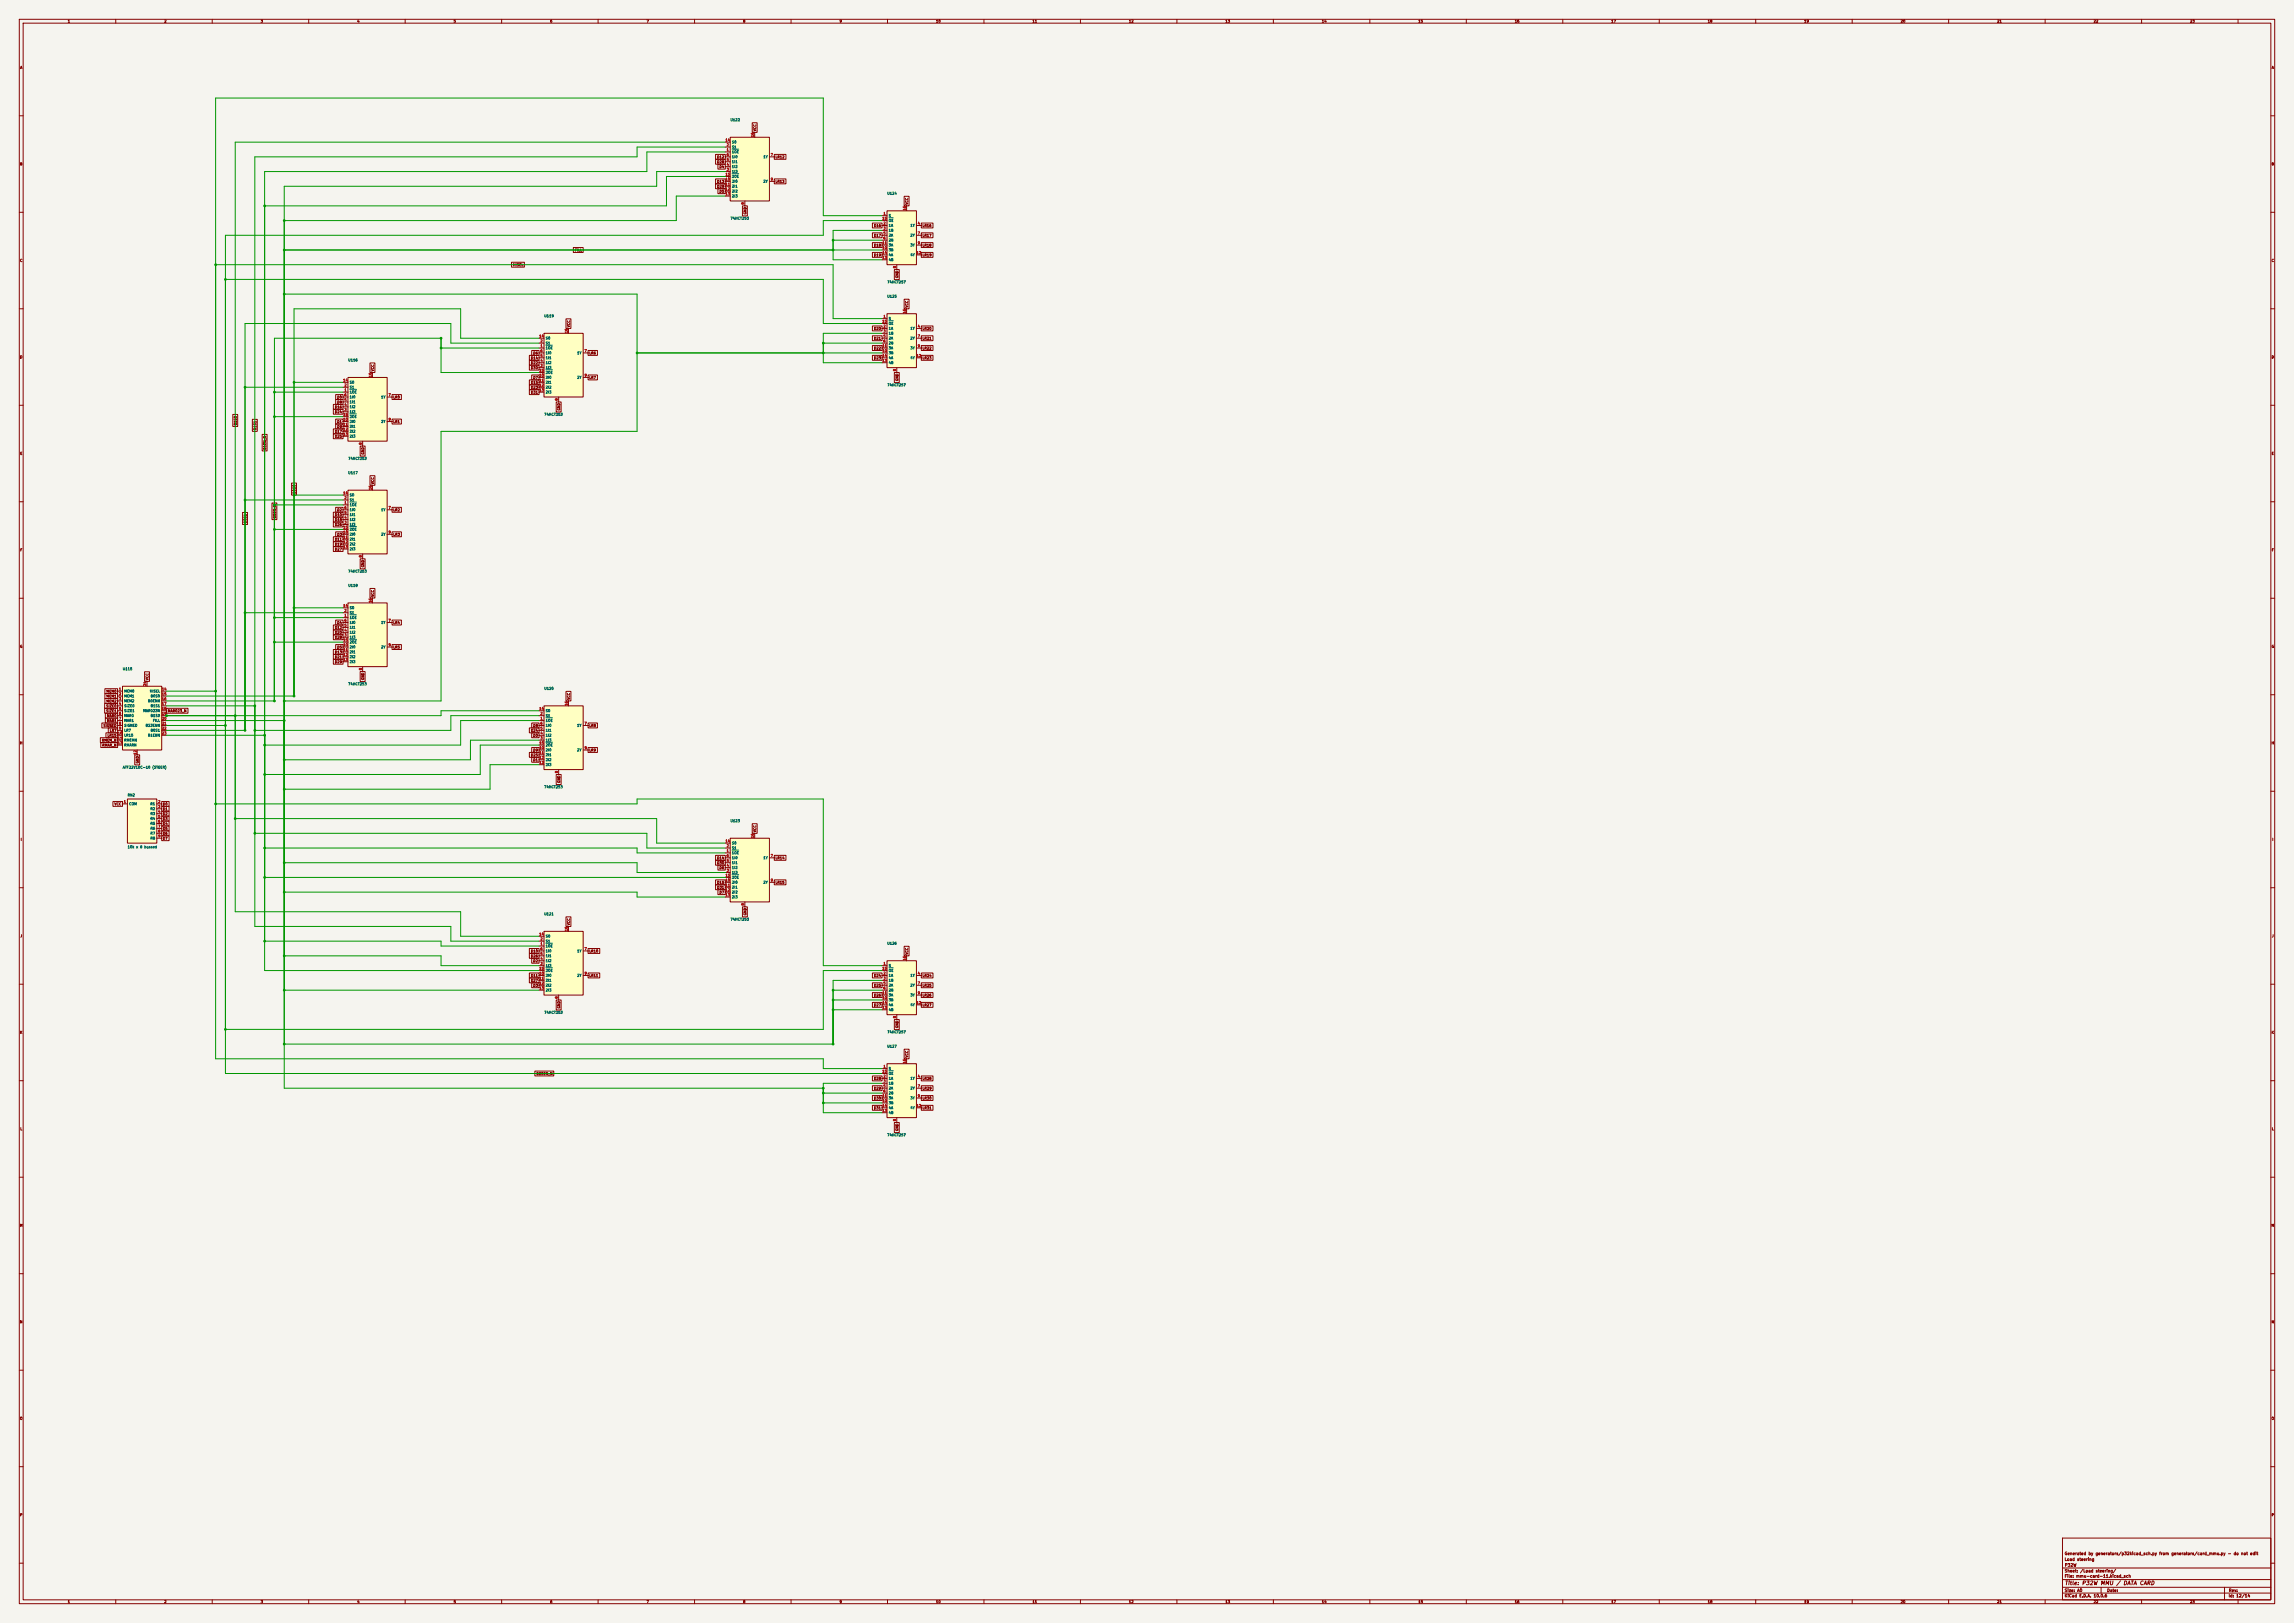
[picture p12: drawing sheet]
<svg xmlns="http://www.w3.org/2000/svg" width="1189mm" height="841mm" viewBox="0 0 1189 841" stroke-linecap="round" stroke-linejoin="round" font-family="sans-serif">
<defs><g id="words">
<text font-size="2" fill="#840000" x="1070" y="822">Title: P32W MMU / DATA CARD</text>
<g font-size="1.5" fill="#840000">
<text x="1070" y="809">Load steering</text>
<text x="1070" y="806">Generated by generators/p32kicad_sch.py from generators/card_mmu.py - do not edit</text>
<text x="1070" y="815">Sheet: /Load steering/</text>
<text x="1070" y="812">P32W</text>
<text x="1070" y="818">File: mmu-card-11.kicad_sch</text>
<text x="1070" y="825">Size: A0</text>
<text x="1092" y="825">Date:</text>
<text x="1155" y="825">Rev:</text>
<text x="1070" y="828">KiCad E.D.A. 10.0.6</text>
<text x="1155" y="828">Id: 12/14</text>
</g>
<g font-size="1.3" fill="#840000">
<text x="35" y="12">1</text>
<text x="85" y="12">2</text>
<text x="135" y="12">3</text>
<text x="185" y="12">4</text>
<text x="235" y="12">5</text>
<text x="285" y="12">6</text>
<text x="335" y="12">7</text>
<text x="385" y="12">8</text>
<text x="435" y="12">9</text>
<text x="485" y="12">10</text>
<text x="535" y="12">11</text>
<text x="585" y="12">12</text>
<text x="635" y="12">13</text>
<text x="685" y="12">14</text>
<text x="735" y="12">15</text>
<text x="785" y="12">16</text>
<text x="835" y="12">17</text>
<text x="885" y="12">18</text>
<text x="935" y="12">19</text>
<text x="985" y="12">20</text>
<text x="1035" y="12">21</text>
<text x="1085" y="12">22</text>
<text x="1135" y="12">23</text>
<text x="10" y="36">A</text>
<text x="1177" y="36">A</text>
<text x="392" y="68" transform="rotate(-90 392 68)">VCC</text>
<text x="372" y="82">D12</text>
<text x="402" y="82">LR12</text>
<text x="10" y="86">B</text>
<text x="372" y="85">D28</text>
<text x="373" y="87">D4</text>
<text x="1177" y="86">B</text>
<text x="372" y="95">D13</text>
<text x="402" y="95">LR13</text>
<text x="372" y="98">D29</text>
<text x="373" y="100">D5</text>
<text x="471" y="106" transform="rotate(-90 471 106)">VCC</text>
<text x="387" y="111" transform="rotate(-90 387 111)">GND</text>
<text x="453" y="118">D16</text>
<text x="478" y="118">LR16</text>
<text x="453" y="123">D17</text>
<text x="478" y="123">LR17</text>
<text x="298" y="131">FILL</text>
<text x="453" y="128">D18</text>
<text x="478" y="128">LR18</text>
<text x="10" y="136">C</text>
<text x="453" y="133">D19</text>
<text x="478" y="133">LR19</text>
<text x="1177" y="136">C</text>
<text x="266" y="138">HISEL</text>
<text x="466" y="144" transform="rotate(-90 466 144)">GND</text>
<text x="471" y="160" transform="rotate(-90 471 160)">VCC</text>
<text x="296" y="170" transform="rotate(-90 296 170)">VCC</text>
<text x="453" y="171">D20</text>
<text x="478" y="171">LR20</text>
<text x="453" y="176">D21</text>
<text x="478" y="176">LR21</text>
<text x="10" y="186">D</text>
<text x="276" y="184">D6</text>
<text x="305" y="184">LR6</text>
<text x="453" y="181">D22</text>
<text x="478" y="181">LR22</text>
<text x="1177" y="186">D</text>
<text x="275" y="192">D30</text>
<text x="275" y="189">D22</text>
<text x="275" y="186">D14</text>
<text x="453" y="186">D23</text>
<text x="478" y="186">LR23</text>
<text x="194" y="193" transform="rotate(-90 194 193)">VCC</text>
<text x="276" y="197">D7</text>
<text x="305" y="197">LR7</text>
<text x="466" y="198" transform="rotate(-90 466 198)">GND</text>
<text x="275" y="202">D23</text>
<text x="275" y="199">D15</text>
<text x="175" y="209">D8</text>
<text x="175" y="207">D0</text>
<text x="204" y="207">LR0</text>
<text x="275" y="204">D31</text>
<text x="173" y="214">D24</text>
<text x="173" y="212">D16</text>
<text x="291" y="213" transform="rotate(-90 291 213)">GND</text>
<text x="123" y="221" transform="rotate(-90 123 221)">B1S0</text>
<text x="175" y="219">D1</text>
<text x="204" y="219">LR1</text>
<text x="133" y="223" transform="rotate(-90 133 223)">B1S1</text>
<text x="173" y="227">D25</text>
<text x="173" y="225">D17</text>
<text x="175" y="222">D9</text>
<text x="138" y="233" transform="rotate(-90 138 233)">B1EN_N</text>
<text x="10" y="236">E</text>
<text x="189" y="236" transform="rotate(-90 189 236)">GND</text>
<text x="1177" y="236">E</text>
<text x="194" y="251" transform="rotate(-90 194 251)">VCC</text>
<text x="153" y="256" transform="rotate(-90 153 256)">B0S0</text>
<text x="143" y="269" transform="rotate(-90 143 269)">B0EN_N</text>
<text x="173" y="268">D10</text>
<text x="175" y="265">D2</text>
<text x="204" y="265">LR2</text>
<text x="128" y="271" transform="rotate(-90 128 271)">B0S1</text>
<text x="173" y="273">D26</text>
<text x="173" y="270">D18</text>
<text x="173" y="280">D11</text>
<text x="175" y="278">D3</text>
<text x="204" y="278">LR3</text>
<text x="10" y="286">F</text>
<text x="173" y="286">D27</text>
<text x="173" y="283">D19</text>
<text x="1177" y="286">F</text>
<text x="189" y="294" transform="rotate(-90 189 294)">GND</text>
<text x="194" y="309" transform="rotate(-90 194 309)">VCC</text>
<text x="175" y="324">D4</text>
<text x="204" y="324">LR4</text>
<text x="173" y="329">D20</text>
<text x="173" y="326">D12</text>
<text x="10" y="336">G</text>
<text x="173" y="331">D28</text>
<text x="1177" y="336">G</text>
<text x="173" y="341">D21</text>
<text x="173" y="339">D13</text>
<text x="175" y="336">D5</text>
<text x="204" y="336">LR5</text>
<text x="173" y="344">D29</text>
<text x="77" y="353" transform="rotate(-90 77 353)">VCC</text>
<text x="189" y="353" transform="rotate(-90 189 353)">GND</text>
<text x="55" y="359">MEM0</text>
<text x="55" y="364">MEM2</text>
<text x="55" y="362">MEM1</text>
<text x="296" y="363" transform="rotate(-90 296 363)">VCC</text>
<text x="55" y="367">SIZE0</text>
<text x="55" y="369">SIZE1</text>
<text x="55" y="372">MAR0</text>
<text x="87" y="369">MAR023_N</text>
<text x="53" y="377">SIGNED</text>
<text x="55" y="374">MAR1</text>
<text x="276" y="377">D8</text>
<text x="305" y="377">LR8</text>
<text x="56" y="382">LR15</text>
<text x="57" y="380">LR7</text>
<text x="275" y="380">D24</text>
<text x="276" y="382">D0</text>
<text x="10" y="386">H</text>
<text x="53" y="385">RMEM_N</text>
<text x="53" y="387">RMAR_N</text>
<text x="276" y="390">D9</text>
<text x="305" y="390">LR9</text>
<text x="1177" y="386">H</text>
<text x="72" y="396" transform="rotate(-90 72 396)">GND</text>
<text x="275" y="392">D25</text>
<text x="276" y="395">D1</text>
<text x="291" y="406" transform="rotate(-90 291 406)">GND</text>
<text x="59" y="418">VCC</text>
<text x="84" y="418">D0</text>
<text x="84" y="420">D1</text>
<text x="84" y="423">D2</text>
<text x="84" y="425">D3</text>
<text x="84" y="428">D4</text>
<text x="84" y="430">D5</text>
<text x="392" y="431" transform="rotate(-90 392 431)">VCC</text>
<text x="11" y="436">I</text>
<text x="84" y="435">D7</text>
<text x="84" y="433">D6</text>
<text x="1178" y="436">I</text>
<text x="372" y="446">D14</text>
<text x="372" y="448">D30</text>
<text x="402" y="446">LR14</text>
<text x="373" y="451">D6</text>
<text x="372" y="458">D15</text>
<text x="372" y="461">D31</text>
<text x="402" y="458">LR15</text>
<text x="373" y="463">D7</text>
<text x="296" y="480" transform="rotate(-90 296 480)">VCC</text>
<text x="387" y="474" transform="rotate(-90 387 474)">GND</text>
<text x="10" y="486">J</text>
<text x="1177" y="486">J</text>
<text x="275" y="494">D10</text>
<text x="275" y="496">D26</text>
<text x="305" y="494">LR10</text>
<text x="471" y="495" transform="rotate(-90 471 495)">VCC</text>
<text x="276" y="499">D2</text>
<text x="275" y="507">D11</text>
<text x="275" y="509">D27</text>
<text x="305" y="507">LR11</text>
<text x="453" y="507">D24</text>
<text x="478" y="507">LR24</text>
<text x="276" y="512">D3</text>
<text x="453" y="512">D25</text>
<text x="478" y="512">LR25</text>
<text x="453" y="517">D26</text>
<text x="453" y="522">D27</text>
<text x="478" y="517">LR26</text>
<text x="478" y="522">LR27</text>
<text x="291" y="523" transform="rotate(-90 291 523)">GND</text>
<text x="466" y="533" transform="rotate(-90 466 533)">GND</text>
<text x="10" y="536">K</text>
<text x="1177" y="536">K</text>
<text x="471" y="548" transform="rotate(-90 471 548)">VCC</text>
<text x="278" y="557">B23EN_N</text>
<text x="453" y="560">D28</text>
<text x="478" y="560">LR28</text>
<text x="453" y="565">D29</text>
<text x="478" y="565">LR29</text>
<text x="453" y="575">D31</text>
<text x="453" y="570">D30</text>
<text x="478" y="570">LR30</text>
<text x="478" y="575">LR31</text>
<text x="10" y="586">L</text>
<text x="466" y="586" transform="rotate(-90 466 586)">GND</text>
<text x="1177" y="586">L</text>
<text x="10" y="636">M</text>
<text x="1177" y="636">M</text>
<text x="10" y="686">N</text>
<text x="1177" y="686">N</text>
<text x="10" y="736">O</text>
<text x="1177" y="736">O</text>
<text x="10" y="786">P</text>
<text x="1177" y="786">P</text>
<text x="35" y="831">1</text>
<text x="85" y="831">2</text>
<text x="135" y="831">3</text>
<text x="185" y="831">4</text>
<text x="235" y="831">5</text>
<text x="285" y="831">6</text>
<text x="335" y="831">7</text>
<text x="385" y="831">8</text>
<text x="435" y="831">9</text>
<text x="485" y="831">10</text>
<text x="535" y="831">11</text>
<text x="585" y="831">12</text>
<text x="635" y="831">13</text>
<text x="685" y="831">14</text>
<text x="735" y="831">15</text>
<text x="785" y="831">16</text>
<text x="835" y="831">17</text>
<text x="885" y="831">18</text>
<text x="935" y="831">19</text>
<text x="985" y="831">20</text>
<text x="1035" y="831">21</text>
<text x="1085" y="831">22</text>
<text x="1135" y="831">23</text>
</g>
<g font-size="1.3" fill="#006464">
<text x="378" y="63">U122</text>
<text x="379" y="77">S1</text>
<text x="379" y="75">S0</text>
<text x="379" y="80">1OE</text>
<text x="379" y="82">1I0</text>
<text x="395" y="82">1Y</text>
<text x="379" y="90">1I3</text>
<text x="379" y="87">1I2</text>
<text x="379" y="85">1I1</text>
<text x="379" y="95">2I0</text>
<text x="379" y="92">2OE</text>
<text x="395" y="95">2Y</text>
<text x="379" y="97">2I1</text>
<text x="379" y="100">2I2</text>
<text x="460" y="101">U124</text>
<text x="379" y="103">2I3</text>
<text x="460" y="113">S</text>
<text x="378" y="114">74HCT253</text>
<text x="460" y="118">1A</text>
<text x="460" y="115">OE</text>
<text x="472" y="118">1Y</text>
<text x="460" y="120">1B</text>
<text x="460" y="123">2A</text>
<text x="460" y="125">2B</text>
<text x="472" y="123">2Y</text>
<text x="460" y="131">3B</text>
<text x="460" y="128">3A</text>
<text x="472" y="128">3Y</text>
<text x="460" y="136">4B</text>
<text x="460" y="133">4A</text>
<text x="472" y="133">4Y</text>
<text x="460" y="147">74HCT257</text>
<text x="460" y="155">U125</text>
<text x="282" y="165">U119</text>
<text x="460" y="166">S</text>
<text x="460" y="171">1A</text>
<text x="460" y="174">1B</text>
<text x="460" y="169">OE</text>
<text x="472" y="171">1Y</text>
<text x="283" y="179">S1</text>
<text x="283" y="176">S0</text>
<text x="460" y="176">2A</text>
<text x="460" y="179">2B</text>
<text x="472" y="176">2Y</text>
<text x="283" y="181">1OE</text>
<text x="283" y="184">1I0</text>
<text x="299" y="184">1Y</text>
<text x="460" y="184">3B</text>
<text x="460" y="181">3A</text>
<text x="472" y="181">3Y</text>
<text x="180" y="188">U116</text>
<text x="283" y="191">1I3</text>
<text x="283" y="189">1I2</text>
<text x="283" y="186">1I1</text>
<text x="460" y="189">4B</text>
<text x="460" y="186">4A</text>
<text x="472" y="186">4Y</text>
<text x="283" y="197">2I0</text>
<text x="283" y="194">2OE</text>
<text x="299" y="197">2Y</text>
<text x="181" y="202">S1</text>
<text x="181" y="199">S0</text>
<text x="283" y="199">2I1</text>
<text x="283" y="202">2I2</text>
<text x="460" y="200">74HCT257</text>
<text x="181" y="204">1OE</text>
<text x="181" y="209">1I1</text>
<text x="181" y="207">1I0</text>
<text x="197" y="207">1Y</text>
<text x="283" y="204">2I3</text>
<text x="181" y="214">1I3</text>
<text x="181" y="212">1I2</text>
<text x="282" y="216">74HCT253</text>
<text x="181" y="219">2I0</text>
<text x="181" y="222">2I1</text>
<text x="181" y="217">2OE</text>
<text x="197" y="219">2Y</text>
<text x="181" y="224">2I2</text>
<text x="181" y="227">2I3</text>
<text x="180" y="239">74HCT253</text>
<text x="180" y="246">U117</text>
<text x="181" y="258">S0</text>
<text x="181" y="263">1OE</text>
<text x="181" y="260">S1</text>
<text x="181" y="268">1I1</text>
<text x="181" y="265">1I0</text>
<text x="197" y="265">1Y</text>
<text x="181" y="273">1I3</text>
<text x="181" y="270">1I2</text>
<text x="181" y="275">2OE</text>
<text x="181" y="278">2I0</text>
<text x="181" y="280">2I1</text>
<text x="197" y="278">2Y</text>
<text x="181" y="283">2I2</text>
<text x="181" y="285">2I3</text>
<text x="180" y="297">74HCT253</text>
<text x="180" y="304">U118</text>
<text x="181" y="316">S0</text>
<text x="181" y="321">1OE</text>
<text x="181" y="318">S1</text>
<text x="181" y="324">1I0</text>
<text x="197" y="324">1Y</text>
<text x="181" y="329">1I2</text>
<text x="181" y="326">1I1</text>
<text x="181" y="331">1I3</text>
<text x="181" y="334">2OE</text>
<text x="181" y="336">2I0</text>
<text x="181" y="339">2I1</text>
<text x="181" y="341">2I2</text>
<text x="197" y="336">2Y</text>
<text x="63" y="348">U115</text>
<text x="181" y="344">2I3</text>
<text x="64" y="359">MEM0</text>
<text x="78" y="359">HISEL</text>
<text x="180" y="355">74HCT253</text>
<text x="282" y="358">U120</text>
<text x="64" y="362">MEM1</text>
<text x="64" y="364">MEM2</text>
<text x="77" y="364">B0ENN</text>
<text x="78" y="362">B0S0</text>
<text x="64" y="367">SIZE0</text>
<text x="64" y="369">SIZE1</text>
<text x="64" y="372">MAR0</text>
<text x="74" y="369">MAR023N</text>
<text x="78" y="367">B1S1</text>
<text x="78" y="372">B1S0</text>
<text x="283" y="372">S1</text>
<text x="283" y="369">S0</text>
<text x="64" y="374">MAR1</text>
<text x="64" y="377">SIGNED</text>
<text x="75" y="377">B23ENN</text>
<text x="79" y="374">FILL</text>
<text x="283" y="374">1OE</text>
<text x="283" y="377">1I0</text>
<text x="299" y="377">1Y</text>
<text x="64" y="379">LR7</text>
<text x="64" y="382">LR15</text>
<text x="77" y="382">B1ENN</text>
<text x="78" y="379">B0S1</text>
<text x="283" y="382">1I2</text>
<text x="283" y="379">1I1</text>
<text x="64" y="385">RMEMN</text>
<text x="64" y="387">RMARN</text>
<text x="283" y="385">1I3</text>
<text x="283" y="390">2I0</text>
<text x="283" y="387">2OE</text>
<text x="299" y="390">2Y</text>
<text x="283" y="392">2I1</text>
<text x="283" y="395">2I2</text>
<text x="63" y="399">ATF22V10C-10 (STEER)</text>
<text x="283" y="397">2I3</text>
<text x="66" y="413">RN2</text>
<text x="282" y="409">74HCT253</text>
<text x="67" y="418">COM</text>
<text x="78" y="418">R1</text>
<text x="78" y="420">R2</text>
<text x="78" y="423">R3</text>
<text x="78" y="425">R4</text>
<text x="78" y="428">R5</text>
<text x="78" y="430">R6</text>
<text x="378" y="426">U123</text>
<text x="78" y="433">R7</text>
<text x="78" y="435">R8</text>
<text x="379" y="438">S0</text>
<text x="66" y="440">10k x 8 bussed</text>
<text x="379" y="443">1OE</text>
<text x="379" y="440">S1</text>
<text x="379" y="448">1I1</text>
<text x="379" y="445">1I0</text>
<text x="395" y="445">1Y</text>
<text x="379" y="453">1I3</text>
<text x="379" y="451">1I2</text>
<text x="379" y="456">2OE</text>
<text x="379" y="458">2I0</text>
<text x="379" y="461">2I1</text>
<text x="395" y="458">2Y</text>
<text x="379" y="463">2I2</text>
<text x="379" y="466">2I3</text>
<text x="282" y="475">U121</text>
<text x="378" y="477">74HCT253</text>
<text x="283" y="491">1OE</text>
<text x="283" y="489">S1</text>
<text x="283" y="486">S0</text>
<text x="460" y="490">U126</text>
<text x="283" y="496">1I1</text>
<text x="283" y="494">1I0</text>
<text x="299" y="494">1Y</text>
<text x="283" y="501">1I3</text>
<text x="283" y="499">1I2</text>
<text x="283" y="504">2OE</text>
<text x="460" y="501">S</text>
<text x="460" y="504">OE</text>
<text x="283" y="506">2I0</text>
<text x="283" y="509">2I1</text>
<text x="299" y="506">2Y</text>
<text x="460" y="506">1A</text>
<text x="460" y="509">1B</text>
<text x="472" y="506">1Y</text>
<text x="283" y="512">2I2</text>
<text x="283" y="514">2I3</text>
<text x="460" y="512">2A</text>
<text x="460" y="514">2B</text>
<text x="472" y="512">2Y</text>
<text x="460" y="519">3B</text>
<text x="460" y="517">3A</text>
<text x="460" y="522">4A</text>
<text x="472" y="517">3Y</text>
<text x="472" y="522">4Y</text>
<text x="282" y="526">74HCT253</text>
<text x="460" y="524">4B</text>
<text x="460" y="536">74HCT257</text>
<text x="460" y="543">U127</text>
<text x="460" y="555">S</text>
<text x="460" y="557">OE</text>
<text x="460" y="560">1A</text>
<text x="460" y="562">1B</text>
<text x="472" y="560">1Y</text>
<text x="460" y="565">2A</text>
<text x="460" y="567">2B</text>
<text x="460" y="570">3A</text>
<text x="472" y="565">2Y</text>
<text x="472" y="570">3Y</text>
<text x="460" y="572">3B</text>
<text x="460" y="575">4A</text>
<text x="472" y="575">4Y</text>
<text x="460" y="578">4B</text>
<text x="460" y="589">74HCT257</text>
</g>
<g font-size="1.3" fill="#a90000">
<text x="391" y="71" transform="rotate(-90 391 71)">16</text>
<text x="376" y="74">14</text>
<text x="376" y="76">2</text>
<text x="376" y="79">1</text>
<text x="376" y="84">5</text>
<text x="376" y="81">6</text>
<text x="399" y="81">7</text>
<text x="376" y="89">3</text>
<text x="376" y="86">4</text>
<text x="376" y="94">10</text>
<text x="376" y="91">15</text>
<text x="399" y="94">9</text>
<text x="376" y="96">11</text>
<text x="376" y="99">12</text>
<text x="376" y="101">13</text>
<text x="386" y="106" transform="rotate(-90 386 106)">8</text>
<text x="458" y="112">1</text>
<text x="470" y="109" transform="rotate(-90 470 109)">16</text>
<text x="457" y="114">15</text>
<text x="458" y="117">2</text>
<text x="458" y="119">3</text>
<text x="476" y="117">4</text>
<text x="458" y="122">5</text>
<text x="458" y="124">6</text>
<text x="476" y="122">7</text>
<text x="457" y="129">10</text>
<text x="457" y="127">11</text>
<text x="457" y="132">14</text>
<text x="475" y="132">12</text>
<text x="476" y="127">9</text>
<text x="457" y="134">13</text>
<text x="465" y="139" transform="rotate(-90 465 139)">8</text>
<text x="457" y="168">15</text>
<text x="458" y="165">1</text>
<text x="470" y="163" transform="rotate(-90 470 163)">16</text>
<text x="295" y="173" transform="rotate(-90 295 173)">16</text>
<text x="458" y="170">2</text>
<text x="458" y="173">3</text>
<text x="476" y="170">4</text>
<text x="279" y="175">14</text>
<text x="280" y="178">2</text>
<text x="458" y="175">5</text>
<text x="458" y="178">6</text>
<text x="476" y="175">7</text>
<text x="280" y="180">1</text>
<text x="280" y="185">5</text>
<text x="280" y="183">6</text>
<text x="303" y="183">7</text>
<text x="457" y="183">10</text>
<text x="457" y="180">11</text>
<text x="457" y="185">14</text>
<text x="475" y="185">12</text>
<text x="476" y="180">9</text>
<text x="280" y="190">3</text>
<text x="280" y="188">4</text>
<text x="457" y="188">13</text>
<text x="178" y="198">14</text>
<text x="193" y="196" transform="rotate(-90 193 196)">16</text>
<text x="279" y="195">10</text>
<text x="279" y="198">11</text>
<text x="279" y="193">15</text>
<text x="303" y="195">9</text>
<text x="465" y="193" transform="rotate(-90 465 193)">8</text>
<text x="178" y="203">1</text>
<text x="178" y="201">2</text>
<text x="279" y="201">12</text>
<text x="279" y="203">13</text>
<text x="178" y="208">5</text>
<text x="178" y="206">6</text>
<text x="201" y="206">7</text>
<text x="289" y="208" transform="rotate(-90 289 208)">8</text>
<text x="178" y="216">15</text>
<text x="178" y="213">3</text>
<text x="178" y="211">4</text>
<text x="178" y="218">10</text>
<text x="178" y="221">11</text>
<text x="201" y="218">9</text>
<text x="178" y="223">12</text>
<text x="178" y="226">13</text>
<text x="188" y="231" transform="rotate(-90 188 231)">8</text>
<text x="178" y="256">14</text>
<text x="193" y="254" transform="rotate(-90 193 254)">16</text>
<text x="178" y="261">1</text>
<text x="178" y="259">2</text>
<text x="178" y="269">4</text>
<text x="178" y="267">5</text>
<text x="178" y="264">6</text>
<text x="201" y="264">7</text>
<text x="178" y="274">15</text>
<text x="178" y="272">3</text>
<text x="178" y="277">10</text>
<text x="178" y="279">11</text>
<text x="178" y="282">12</text>
<text x="201" y="277">9</text>
<text x="178" y="284">13</text>
<text x="188" y="289" transform="rotate(-90 188 289)">8</text>
<text x="178" y="315">14</text>
<text x="178" y="317">2</text>
<text x="193" y="312" transform="rotate(-90 193 312)">16</text>
<text x="178" y="320">1</text>
<text x="178" y="322">6</text>
<text x="201" y="322">7</text>
<text x="178" y="328">4</text>
<text x="178" y="325">5</text>
<text x="178" y="335">10</text>
<text x="178" y="333">15</text>
<text x="178" y="330">3</text>
<text x="201" y="335">9</text>
<text x="178" y="338">11</text>
<text x="178" y="340">12</text>
<text x="178" y="343">13</text>
<text x="188" y="347" transform="rotate(-90 188 347)">8</text>
<text x="61" y="358">1</text>
<text x="76" y="356" transform="rotate(-90 76 356)">24</text>
<text x="84" y="358">14</text>
<text x="61" y="361">2</text>
<text x="61" y="363">3</text>
<text x="61" y="366">4</text>
<text x="84" y="361">15</text>
<text x="84" y="363">16</text>
<text x="84" y="366">17</text>
<text x="295" y="366" transform="rotate(-90 295 366)">16</text>
<text x="61" y="368">5</text>
<text x="61" y="371">6</text>
<text x="84" y="368">18</text>
<text x="84" y="371">19</text>
<text x="279" y="368">14</text>
<text x="280" y="371">2</text>
<text x="61" y="373">7</text>
<text x="61" y="376">8</text>
<text x="84" y="373">20</text>
<text x="84" y="376">21</text>
<text x="280" y="373">1</text>
<text x="280" y="376">6</text>
<text x="303" y="376">7</text>
<text x="61" y="381">10</text>
<text x="61" y="383">11</text>
<text x="61" y="378">9</text>
<text x="84" y="378">22</text>
<text x="84" y="381">23</text>
<text x="280" y="383">3</text>
<text x="280" y="381">4</text>
<text x="280" y="378">5</text>
<text x="61" y="386">13</text>
<text x="279" y="388">10</text>
<text x="279" y="386">15</text>
<text x="303" y="388">9</text>
<text x="71" y="391" transform="rotate(-90 71 391)">12</text>
<text x="279" y="391">11</text>
<text x="279" y="394">12</text>
<text x="279" y="396">13</text>
<text x="289" y="401" transform="rotate(-90 289 401)">8</text>
<text x="64" y="416">1</text>
<text x="82" y="416">2</text>
<text x="82" y="419">3</text>
<text x="82" y="422">4</text>
<text x="82" y="424">5</text>
<text x="82" y="427">6</text>
<text x="82" y="429">7</text>
<text x="82" y="432">8</text>
<text x="82" y="434">9</text>
<text x="376" y="437">14</text>
<text x="391" y="434" transform="rotate(-90 391 434)">16</text>
<text x="376" y="442">1</text>
<text x="376" y="439">2</text>
<text x="376" y="449">4</text>
<text x="376" y="447">5</text>
<text x="376" y="444">6</text>
<text x="399" y="444">7</text>
<text x="376" y="455">15</text>
<text x="376" y="452">3</text>
<text x="376" y="457">10</text>
<text x="376" y="460">11</text>
<text x="399" y="457">9</text>
<text x="376" y="462">12</text>
<text x="376" y="465">13</text>
<text x="386" y="469" transform="rotate(-90 386 469)">8</text>
<text x="279" y="485">14</text>
<text x="295" y="483" transform="rotate(-90 295 483)">16</text>
<text x="280" y="490">1</text>
<text x="280" y="488">2</text>
<text x="280" y="498">4</text>
<text x="280" y="495">5</text>
<text x="280" y="493">6</text>
<text x="303" y="493">7</text>
<text x="470" y="498" transform="rotate(-90 470 498)">16</text>
<text x="279" y="503">15</text>
<text x="280" y="500">3</text>
<text x="457" y="503">15</text>
<text x="458" y="500">1</text>
<text x="279" y="505">10</text>
<text x="279" y="508">11</text>
<text x="303" y="505">9</text>
<text x="458" y="505">2</text>
<text x="458" y="508">3</text>
<text x="476" y="505">4</text>
<text x="279" y="510">12</text>
<text x="279" y="513">13</text>
<text x="457" y="515">11</text>
<text x="458" y="510">5</text>
<text x="458" y="513">6</text>
<text x="476" y="510">7</text>
<text x="476" y="515">9</text>
<text x="289" y="518" transform="rotate(-90 289 518)">8</text>
<text x="457" y="518">10</text>
<text x="457" y="521">14</text>
<text x="475" y="521">12</text>
<text x="457" y="523">13</text>
<text x="465" y="528" transform="rotate(-90 465 528)">8</text>
<text x="470" y="551" transform="rotate(-90 470 551)">16</text>
<text x="457" y="556">15</text>
<text x="458" y="554">1</text>
<text x="458" y="559">2</text>
<text x="458" y="561">3</text>
<text x="458" y="564">5</text>
<text x="476" y="559">4</text>
<text x="476" y="564">7</text>
<text x="457" y="569">11</text>
<text x="458" y="566">6</text>
<text x="476" y="569">9</text>
<text x="457" y="571">10</text>
<text x="457" y="574">14</text>
<text x="475" y="574">12</text>
<text x="457" y="576">13</text>
<text x="465" y="581" transform="rotate(-90 465 581)">8</text>
</g>
</g></defs>
<path d="M0 0h1189v841h-1189z" fill="#f5f4ef" stroke="#f5f4ef" stroke-width=".52"/>
<g fill="none" stroke="#840000" stroke-width=".52">
<path d="M10 10h1169v821h-1169zM12 12h1165v817h-1165zM60 10v2M110 10v2M160 10v2M210 10v2M260 10v2M310 10v2M360 10v2M410 10v2M460 10v2M510 10v2"/>
<path d="M560 10v2M610 10v2M660 10v2M710 10v2M760 10v2M810 10v2M860 10v2M910 10v2M960 10v2M1010 10v2M1060 10v2M1110 10v2"/>
<path d="M1160 10v2M10 60h2M1177 60h2M10 110h2M1177 110h2M10 160h2M1177 160h2M10 210h2M1177 210h2M10 260h2M1177 260h2M10 310h2"/>
<path d="M1177 310h2M10 360h2M1177 360h2M10 410h2M1177 410h2M10 460h2M1177 460h2M10 510h2M1177 510h2M10 560h2M1177 560h2M10 610h2"/>
<path d="M1177 610h2M10 660h2M1177 660h2M10 710h2M1177 710h2M10 760h2M1177 760h2M1069 797h108v32h-108zM10 810h2M1069 818h108M1069 812h108M1177 810h2"/>
<path d="M60 829v2M110 829v2M160 829v2M210 829v2M260 829v2M310 829v2M360 829v2M410 829v2M460 829v2M510 829v2M560 829v2M610 829v2"/>
<path d="M660 829v2M710 829v2M760 829v2M810 829v2M860 829v2M910 829v2M960 829v2M1010 829v2M1060 829v2M1069 825h108M1069 822h108M1089 822v3"/>
<path d="M1110 829v2M1153 822v7M1160 829v2"/>
</g>
<path d="M66 414h15v23h-15z" fill="#ffffc2"/>
<path d="M63 417h3M66 414h15v23h-15zM81 417h3M81 419h3M81 422h3M81 424h3M81 427h3M81 429h3M81 432h3M81 434h3" fill="none" stroke="#840000" stroke-width=".52"/>
<path d="M378 71h21v33h-21z" fill="#ffffc2"/>
<g fill="none" stroke="#840000" stroke-width=".52">
<path d="M376 79h2M376 76h2M376 74h2M378 71h21v33h-21zM391 69v2M376 89h2M376 86h2M376 84h2M376 81h2M376 94h2M376 97h2M376 99h2"/>
<path d="M376 91h2M399 81h2M399 94h2M376 102h2M386 104v3"/>
</g>
<path d="M379 77h4M379 90h4" fill="none" stroke="#006464" stroke-width=".52"/>
<path d="M282 173h20v33h-20z" fill="#ffffc2"/>
<g fill="none" stroke="#840000" stroke-width=".52">
<path d="M279 178h3M279 175h3M282 173h20v33h-20zM295 170v3M279 180h3M279 190h3M279 188h3M279 185h3M279 183h3M279 196h3M279 198h3M279 193h3"/>
<path d="M302 183h3M302 196h3M279 201h3M279 203h3M290 206v2"/>
</g>
<path d="M283 179h3M283 192h3" fill="none" stroke="#006464" stroke-width=".52"/>
<path d="M63 356h21v33h-21z" fill="#ffffc2"/>
<g fill="none" stroke="#840000" stroke-width=".52">
<path d="M61 358h2M63 356h21v33h-21zM76 353v3M84 358h2M61 361h2M61 363h2M61 366h2M61 368h2M61 371h2M61 373h2M61 376h2M61 378h2"/>
<path d="M84 361h2M84 363h2M84 366h2M84 368h2M84 371h2M84 373h2M84 376h2M84 378h2M61 381h2M61 384h2M61 386h2M71 389v2"/>
<path d="M84 381h2"/>
</g>
<path d="M180 254h21v33h-21z" fill="#ffffc2"/>
<g fill="none" stroke="#840000" stroke-width=".52">
<path d="M178 259h2M178 257h2M180 254h21v33h-21zM193 251v3M178 262h2M178 272h2M178 269h2M178 267h2M178 264h2M178 277h2M178 279h2M178 274h2"/>
<path d="M201 264h2M201 277h2M178 282h2M178 284h2M188 287v3"/>
</g>
<path d="M181 260h4M181 273h4" fill="none" stroke="#006464" stroke-width=".52"/>
<path d="M180 312h21v33h-21z" fill="#ffffc2"/>
<g fill="none" stroke="#840000" stroke-width=".52">
<path d="M178 317h2M178 315h2M180 312h21v33h-21zM193 310v2M178 320h2M178 330h2M178 328h2M178 325h2M178 323h2M178 335h2M178 338h2M178 333h2"/>
<path d="M201 323h2M201 335h2M178 340h2M178 343h2M188 345v3"/>
</g>
<path d="M181 319h4M181 331h4" fill="none" stroke="#006464" stroke-width=".52"/>
<path d="M180 196h21v33h-21z" fill="#ffffc2"/>
<g fill="none" stroke="#840000" stroke-width=".52">
<path d="M178 198h2M180 196h21v33h-21zM193 193v3M178 203h2M178 201h2M178 213h2M178 211h2M178 208h2M178 206h2M178 218h2M178 216h2M201 206h2"/>
<path d="M201 218h2M178 221h2M178 224h2M178 226h2M188 229v2"/>
</g>
<path d="M181 202h4M181 214h4" fill="none" stroke="#006464" stroke-width=".52"/>
<path d="M460 163h15v27h-15z" fill="#ffffc2"/>
<g fill="none" stroke="#840000" stroke-width=".52">
<path d="M457 165h3M457 170h3M457 173h3M457 175h3M457 178h3M457 168h3M460 163h15v27h-15zM470 160v3M475 170h3M475 175h3M457 180h3M457 183h3"/>
<path d="M457 185h3M457 188h3M465 190v3M475 180h3M475 185h3"/>
</g>
<path d="M461 166h2" fill="none" stroke="#006464" stroke-width=".52"/>
<path d="M460 109h15v28h-15z" fill="#ffffc2"/>
<g fill="none" stroke="#840000" stroke-width=".52">
<path d="M457 112h3M457 117h3M457 119h3M457 114h3M460 109h15v28h-15zM470 107v2M475 117h3M457 122h3M457 124h3M457 127h3M457 130h3M457 132h3"/>
<path d="M457 135h3M465 137v3M475 122h3M475 127h3M475 132h3"/>
</g>
<path d="M461 113h2" fill="none" stroke="#006464" stroke-width=".52"/>
<path d="M282 483h20v33h-20z" fill="#ffffc2"/>
<g fill="none" stroke="#840000" stroke-width=".52">
<path d="M279 490h3M279 488h3M279 498h3M279 495h3M279 493h3M279 485h3M282 483h20v33h-20zM295 480v3M302 493h3M279 500h3M279 505h3M279 508h3"/>
<path d="M279 511h3M279 513h3M279 503h3M290 516v2M302 505h3"/>
</g>
<path d="M283 489h3M283 501h3" fill="none" stroke="#006464" stroke-width=".52"/>
<path d="M460 551h15v28h-15z" fill="#ffffc2"/>
<g fill="none" stroke="#840000" stroke-width=".52">
<path d="M457 554h3M457 559h3M457 556h3M460 551h15v28h-15zM470 549v2M475 559h3M457 561h3M457 564h3M457 566h3M457 569h3M457 571h3M457 574h3"/>
<path d="M457 577h3M465 579v3M475 564h3M475 569h3M475 574h3"/>
</g>
<path d="M461 555h2" fill="none" stroke="#006464" stroke-width=".52"/>
<path d="M460 498h15v28h-15z" fill="#ffffc2"/>
<g fill="none" stroke="#840000" stroke-width=".52">
<path d="M460 498h15v28h-15zM470 495v3M457 500h3M457 505h3M457 508h3M457 511h3M457 513h3M457 516h3M457 518h3M457 503h3M475 505h3M475 511h3"/>
<path d="M475 516h3M457 521h3M457 523h3M465 526v2M475 521h3"/>
</g>
<path d="M461 501h2" fill="none" stroke="#006464" stroke-width=".52"/>
<path d="M378 434h21v33h-21z" fill="#ffffc2"/>
<g fill="none" stroke="#840000" stroke-width=".52">
<path d="M376 439h2M376 437h2M378 434h21v33h-21zM391 432v2M376 442h2M376 452h2M376 450h2M376 447h2M376 444h2M376 457h2M376 460h2M376 455h2"/>
<path d="M399 444h2M399 457h2M376 462h2M376 465h2M386 467v3"/>
</g>
<path d="M379 441h4M379 453h4" fill="none" stroke="#006464" stroke-width=".52"/>
<path d="M282 366h20v33h-20z" fill="#ffffc2"/>
<g fill="none" stroke="#840000" stroke-width=".52">
<path d="M390 64h2v5h-2zM371 95h5v3h-5zM371 93h5v2h-5zM371 83h5v2h-5zM371 80h5v3h-5zM372 85h4v3h-4zM372 98h4v2h-4zM401 93h6v2h-6zM401 80h6v3h-6zM385 107h2v5h-2zM452 116h5v2h-5zM469 102h2v5h-2z"/>
<path d="M478 116h6v2h-6zM265 136h7v2h-7zM297 128h5v3h-5zM452 131h5v2h-5zM452 121h5v2h-5zM452 126h5v2h-5zM464 140h2v5h-2zM478 131h6v2h-6zM478 126h6v2h-6zM478 121h6v2h-6zM469 155h2v5h-2zM293 165h3v5h-3z"/>
<path d="M452 169h5v2h-5zM452 179h5v3h-5zM452 174h5v3h-5zM478 179h6v3h-6zM478 174h6v3h-6zM478 169h6v2h-6zM192 188h2v5h-2zM274 199h5v3h-5zM274 197h5v2h-5zM274 189h5v3h-5zM274 187h5v2h-5zM274 184h5v3h-5z"/>
<path d="M276 194h3v3h-3zM276 182h3v2h-3zM305 194h5v3h-5zM305 182h5v2h-5zM452 184h5v3h-5zM464 193h2v5h-2zM478 184h6v3h-6zM121 215h2v6h-2zM131 217h2v7h-2zM173 212h5v3h-5zM173 210h5v2h-5zM174 207h4v3h-4z"/>
<path d="M174 204h4v3h-4zM174 217h4v3h-4zM174 220h4v2h-4zM203 204h5v3h-5zM203 217h5v3h-5zM274 202h5v2h-5zM288 208h3v5h-3zM136 225h2v9h-2zM173 225h5v2h-5zM173 222h5v3h-5zM187 231h2v5h-2zM151 250h3v7h-3z"/>
<path d="M192 246h2v5h-2zM126 266h2v6h-2zM141 261h3v8h-3zM173 265h5v3h-5zM173 278h5v3h-5zM173 271h5v2h-5zM173 268h5v3h-5zM174 276h4v2h-4zM174 263h4v2h-4zM203 276h5v2h-5zM203 263h5v2h-5zM173 283h5v3h-5z"/>
<path d="M173 281h5v2h-5zM187 290h2v5h-2zM192 305h2v5h-2zM173 339h5v3h-5zM173 337h5v2h-5zM173 329h5v2h-5zM173 326h5v3h-5zM173 324h5v2h-5zM174 334h4v3h-4zM174 321h4v3h-4zM203 334h5v3h-5zM203 321h5v3h-5z"/>
<path d="M54 359h7v3h-7zM54 357h7v2h-7zM75 348h2v5h-2zM173 342h5v2h-5zM187 348h2v5h-2zM293 358h3v5h-3zM53 375h8v2h-8zM54 364h7v3h-7zM54 367h7v3h-7zM54 362h7v2h-7zM55 370h6v2h-6zM55 372h6v3h-6z"/>
<path d="M55 380h6v2h-6zM56 377h5v3h-5zM86 367h11v3h-11zM274 377h5v3h-5zM276 375h3v2h-3zM276 380h3v2h-3zM279 373h3M279 371h3M279 378h3M279 376h3M279 368h3M282 366h20v33h-20z"/>
<path d="M295 363v3M302 376h3M305 375h5v2h-5zM52 382h9v3h-9zM52 385h9v2h-9zM70 391h2v5h-2zM274 390h5v2h-5zM276 392h3v3h-3zM276 387h3v3h-3zM279 384h3M279 381h3M279 389h3"/>
<path d="M279 391h3M279 394h3M279 396h3M279 386h3M290 399v2M302 389h3M305 387h5v3h-5zM59 415h4v3h-4zM84 415h4v3h-4zM84 418h4v2h-4zM288 401h3v6h-3zM84 433h4v3h-4z"/>
<path d="M84 420h4v3h-4zM84 423h4v2h-4zM84 425h4v3h-4zM84 428h4v3h-4zM84 431h4v2h-4zM390 427h2v5h-2zM371 443h5v3h-5zM371 446h5v2h-5zM371 456h5v2h-5zM371 458h5v3h-5zM372 448h4v3h-4zM401 443h6v3h-6z"/>
<path d="M401 456h6v2h-6zM293 475h3v5h-3zM372 461h4v3h-4zM385 470h2v5h-2zM274 491h5v3h-5zM274 494h5v3h-5zM276 497h3v2h-3zM305 491h6v3h-6zM469 490h2v5h-2zM274 504h5v3h-5zM274 507h5v2h-5zM276 509h3v3h-3z"/>
<path d="M288 518h3v5h-3zM305 504h6v3h-6zM452 509h5v3h-5zM452 514h5v3h-5zM452 519h5v3h-5zM452 504h5v3h-5zM478 504h6v3h-6zM478 509h6v3h-6zM478 514h6v3h-6zM478 519h6v3h-6zM464 528h2v6h-2zM277 555h10v3h-10z"/>
<path d="M452 558h5v2h-5zM469 544h2v5h-2zM478 558h6v2h-6zM452 573h5v2h-5zM452 563h5v2h-5zM452 568h5v2h-5zM478 563h6v2h-6zM478 568h6v2h-6zM478 573h6v2h-6zM464 582h2v5h-2z"/>
</g>
<path d="M283 372h3M283 385h3" fill="none" stroke="#006464" stroke-width=".52"/>
<g fill="none" stroke="#009600" stroke-width=".52">
<path d="M376 76h-46v5h-198v399h102v8h45M376 79h-41v10h-198v414h142M376 74h-254v398h117v13h40M376 89h-36v8h-193v467h280M376 91h-31v16h-208M376 102h-25v12h-204M457 112h-30v-61h-315v498h315v5h30M457 114h-30v8h-310v434h340M457 119h-25v16h25M112 137h320v28h25M147 130h310M432 124h25"/>
<path d="M117 145h310v23h30M147 152h183v72h-101v139h-82M279 175h-40v-15h-87v201h-66M279 178h-45v-10h-107v210h-41M427 178h30M457 173h-30v15h30M152 198h26M229 180h50M279 193h-50v-18h-87v188h-56M330 183h127M127 201h51M142 203h36"/>
<path d="M142 216h36M127 259h51M152 257h26M142 262h36M142 274h36M127 317h51M152 315h26M142 320h36M142 333h36M86 358h26M86 376h31M86 366h46"/>
<path d="M86 373h61M279 368h-50v3h-143M279 371h-45v7h-102M279 373h-40v13h-102M86 381h51M279 386h-30v15h-112M279 396h-25v13h-107M279 384h-35v10h-97M112 417h218v-3h97v86h30M122 424h218v13h36M132 432h203v7h41M137 439h193v3h46"/>
<path d="M137 455h239M147 447h183v5h46M147 462h183v3h46M137 488h92v2h50M147 495h82v5h50M147 513h132M432 513h25M432 518h25M457 503h-30v30h-310M457 508h-25v33h-285M432 523h25M427 571h30"/>
<path d="M427 566h30M457 561h-30v16h30"/>
</g>
<g fill="#009600" stroke="#009600" stroke-width=".52">
<circle cx="86" cy="371" r=".5"/>
<circle cx="427" cy="564" r=".5"/>
<circle cx="427" cy="566" r=".5"/>
<circle cx="427" cy="571" r=".5"/>
<circle cx="432" cy="513" r=".5"/>
<circle cx="432" cy="518" r=".5"/>
<circle cx="432" cy="523" r=".5"/>
<circle cx="432" cy="541" r=".5"/>
<circle cx="147" cy="409" r=".5"/>
<circle cx="147" cy="447" r=".5"/>
<circle cx="147" cy="462" r=".5"/>
<circle cx="147" cy="495" r=".5"/>
<circle cx="147" cy="513" r=".5"/>
<circle cx="147" cy="541" r=".5"/>
<circle cx="117" cy="533" r=".5"/>
<circle cx="112" cy="417" r=".5"/>
<circle cx="122" cy="424" r=".5"/>
<circle cx="127" cy="378" r=".5"/>
<circle cx="132" cy="432" r=".5"/>
<circle cx="137" cy="439" r=".5"/>
<circle cx="137" cy="455" r=".5"/>
<circle cx="137" cy="488" r=".5"/>
<circle cx="117" cy="376" r=".5"/>
<circle cx="132" cy="378" r=".5"/>
<circle cx="112" cy="358" r=".5"/>
<circle cx="122" cy="371" r=".5"/>
<circle cx="132" cy="366" r=".5"/>
<circle cx="142" cy="363" r=".5"/>
<circle cx="147" cy="363" r=".5"/>
<circle cx="152" cy="361" r=".5"/>
<circle cx="137" cy="381" r=".5"/>
<circle cx="137" cy="386" r=".5"/>
<circle cx="137" cy="401" r=".5"/>
<circle cx="147" cy="373" r=".5"/>
<circle cx="147" cy="394" r=".5"/>
<circle cx="152" cy="257" r=".5"/>
<circle cx="152" cy="198" r=".5"/>
<circle cx="229" cy="175" r=".5"/>
<circle cx="229" cy="180" r=".5"/>
<circle cx="142" cy="262" r=".5"/>
<circle cx="142" cy="274" r=".5"/>
<circle cx="142" cy="320" r=".5"/>
<circle cx="142" cy="333" r=".5"/>
<circle cx="152" cy="315" r=".5"/>
<circle cx="432" cy="124" r=".5"/>
<circle cx="432" cy="130" r=".5"/>
<circle cx="330" cy="183" r=".5"/>
<circle cx="427" cy="178" r=".5"/>
<circle cx="427" cy="183" r=".5"/>
<circle cx="137" cy="107" r=".5"/>
<circle cx="112" cy="137" r=".5"/>
<circle cx="117" cy="145" r=".5"/>
<circle cx="127" cy="201" r=".5"/>
<circle cx="127" cy="259" r=".5"/>
<circle cx="127" cy="317" r=".5"/>
<circle cx="142" cy="203" r=".5"/>
<circle cx="142" cy="216" r=".5"/>
<circle cx="147" cy="114" r=".5"/>
<circle cx="147" cy="130" r=".5"/>
<circle cx="147" cy="152" r=".5"/>
</g>
<use href="#words"/>
</svg>
